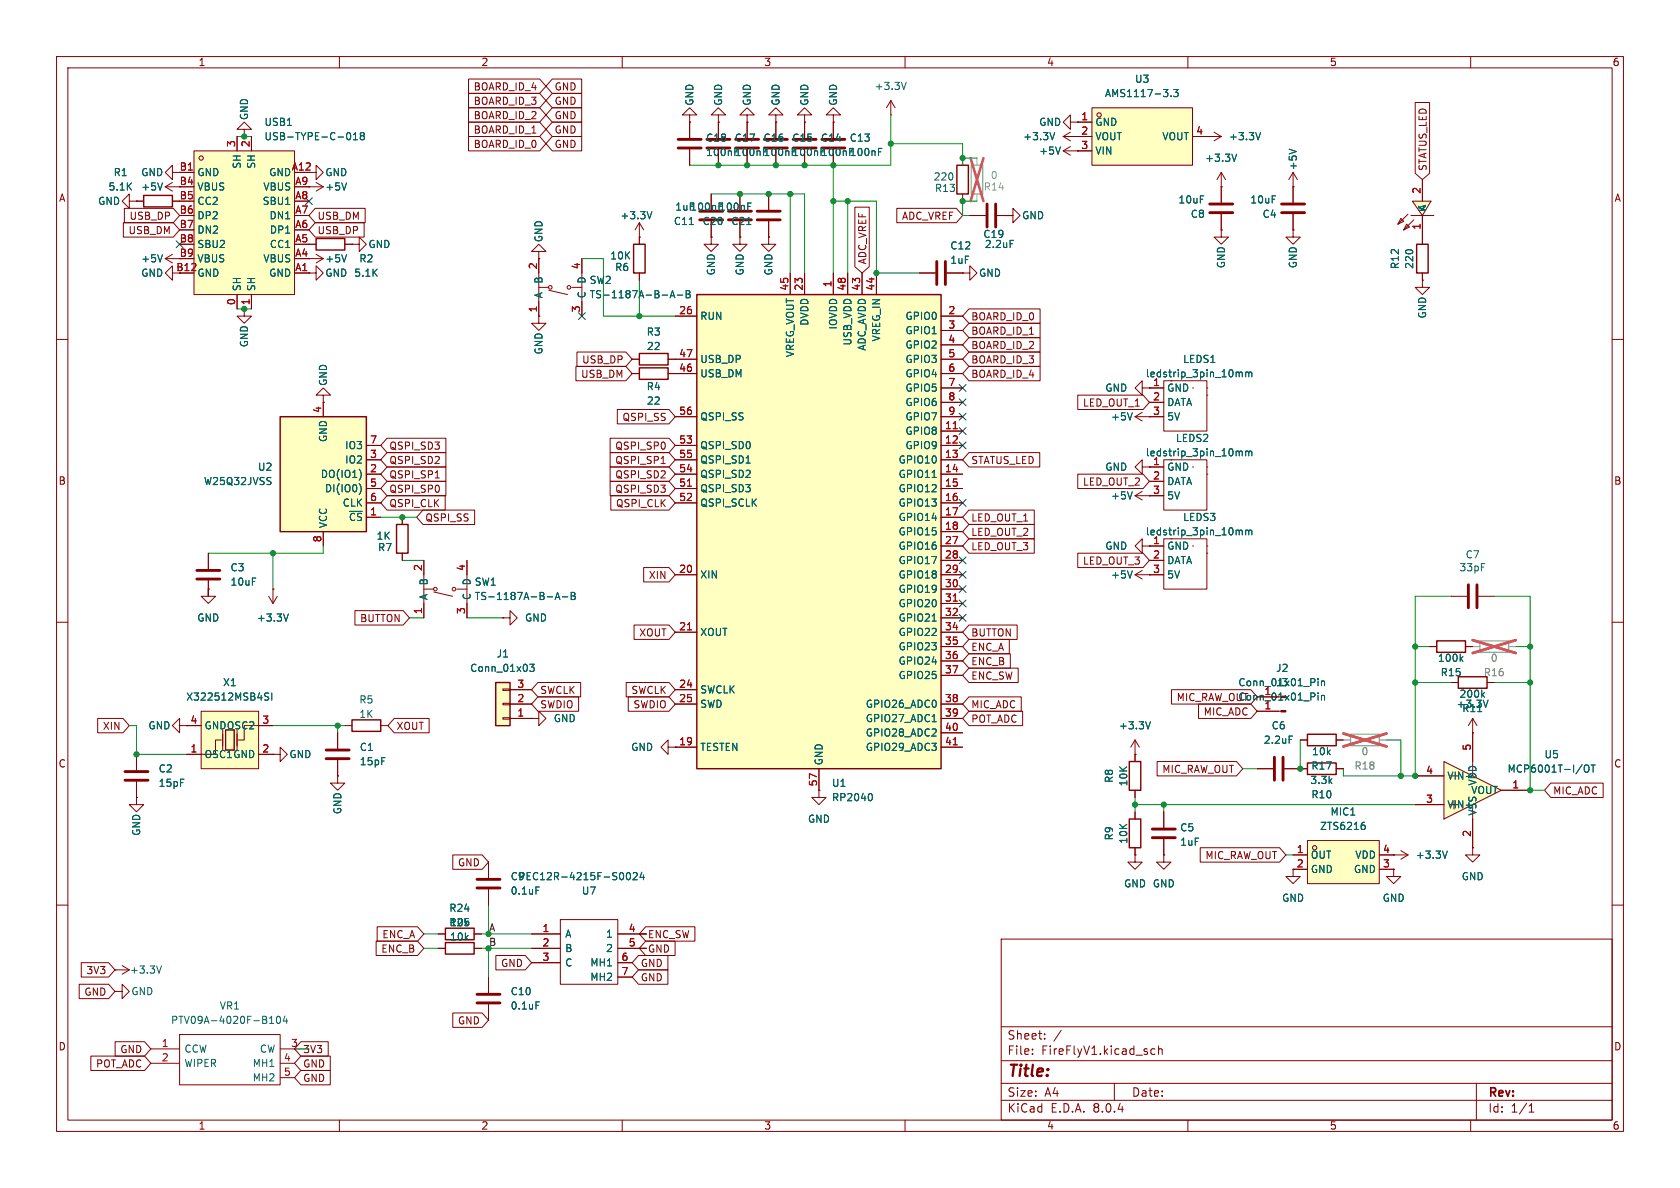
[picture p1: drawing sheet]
<svg xmlns="http://www.w3.org/2000/svg" width="297mm" height="210mm" viewBox="0 0 297 210" stroke-linecap="round" stroke-linejoin="round" font-family="sans-serif">
<defs><g id="words">
<text font-size="2.8" fill="#840000" x="178" y="190.9">Title:</text>
<g font-size="2.1" fill="#840000">
<text x="178" y="184">Sheet:</text>
<text x="178" y="186.7">File:</text>
<text x="184.1" y="186.7">FireFlyV1.kicad_sch</text>
<text x="178" y="196.9">KiCad</text>
<text x="178" y="194.1">Size:</text>
<text x="184.7" y="194.1">A4</text>
<text x="185.7" y="196.9">E.D.A.</text>
<text x="193.3" y="196.9">8.0.4</text>
<text x="200" y="194.1">Date:</text>
<text x="263" y="194.3">Rev:</text>
<text x="263" y="196.9">Id:</text>
<text x="267.1" y="196.9">1/1</text>
</g>
<g font-size="1.8" fill="#840000">
<text x="35" y="11.9">1</text>
<text x="85" y="11.9">2</text>
<text x="135" y="11.9">3</text>
<text x="185" y="11.9">4</text>
<text x="235" y="11.9">5</text>
<text x="285" y="11.9">6</text>
<text x="83.6" y="16.2">BOARD_ID_4</text>
<text x="97.9" y="16.2">GND</text>
<text x="83.6" y="23.8">BOARD_ID_1</text>
<text x="83.6" y="18.7">BOARD_ID_3</text>
<text x="83.6" y="21.3">BOARD_ID_2</text>
<text x="97.9" y="23.8">GND</text>
<text x="97.9" y="18.7">GND</text>
<text x="97.9" y="21.3">GND</text>
<text x="191.1" y="23.9">2</text>
<text x="83.6" y="26.4">BOARD_ID_0</text>
<text x="97.9" y="26.4">GND</text>
<text x="10.3" y="35.9">A</text>
<text x="31.7" y="30.2">B1</text>
<text x="31.7" y="32.8">B4</text>
<text x="252.4" y="30.3" transform="rotate(-90 252.4 30.3)">STATUS_LED</text>
<text x="285.3" y="35.9">A</text>
<text x="22.6" y="41.6">USB_DM</text>
<text x="22.8" y="39.1">USB_DP</text>
<text x="56" y="41.6">USB_DP</text>
<text x="56" y="39.1">USB_DM</text>
<text x="159.4" y="39.1">ADC_VREF</text>
<text x="153.4" y="46.8" transform="rotate(-90 153.4 46.8)">ADC_VREF</text>
<text x="171.6" y="56.8">BOARD_ID_0</text>
<text x="171.6" y="59.4">BOARD_ID_1</text>
<text x="102.8" y="64.5">USB_DP</text>
<text x="171.6" y="64.5">BOARD_ID_3</text>
<text x="171.6" y="61.9">BOARD_ID_2</text>
<text x="102.6" y="67">USB_DM</text>
<text x="171.6" y="67">BOARD_ID_4</text>
<text x="109.9" y="74.6">QSPI_SS</text>
<text x="191.3" y="72.1">LED_OUT_1</text>
<text x="68.7" y="79.7">QSPI_SD3</text>
<text x="68.7" y="82.2">QSPI_SD2</text>
<text x="108.7" y="79.7">QSPI_SP0</text>
<text x="108.7" y="82.2">QSPI_SP1</text>
<text x="171.6" y="82.2">STATUS_LED</text>
<text x="10.3" y="85.9">B</text>
<text x="68.7" y="87.3">QSPI_SP0</text>
<text x="68.7" y="84.8">QSPI_SP1</text>
<text x="68.7" y="89.9">QSPI_CLK</text>
<text x="108.7" y="84.8">QSPI_SD2</text>
<text x="108.7" y="87.3">QSPI_SD3</text>
<text x="108.8" y="89.9">QSPI_CLK</text>
<text x="191.3" y="86">LED_OUT_2</text>
<text x="285.3" y="85.9">B</text>
<text x="75.1" y="92.4">QSPI_SS</text>
<text x="171.6" y="92.4">LED_OUT_1</text>
<text x="171.6" y="94.9">LED_OUT_2</text>
<text x="171.6" y="97.5">LED_OUT_3</text>
<text x="191.3" y="100">LED_OUT_3</text>
<text x="114.6" y="102.6">XIN</text>
<text x="63.6" y="110.2">BUTTON</text>
<text x="112.9" y="112.7">XOUT</text>
<text x="171.6" y="112.7">BUTTON</text>
<text x="171.6" y="117.8">ENC_B</text>
<text x="171.6" y="115.3">ENC_A</text>
<text x="95.4" y="125.4">SWDIO</text>
<text x="95.4" y="122.9">SWCLK</text>
<text x="111.5" y="122.9">SWCLK</text>
<text x="111.9" y="125.4">SWDIO</text>
<text x="171.6" y="125.4">MIC_ADC</text>
<text x="171.6" y="120.3">ENC_SW</text>
<text x="18.1" y="129.2">XIN</text>
<text x="33.6" y="128">4</text>
<text x="70" y="129.2">XOUT</text>
<text x="171.6" y="128">POT_ADC</text>
<text x="212.7" y="126.7">MIC_ADC</text>
<text x="10.3" y="135.9">C</text>
<text x="205.4" y="136.8">MIC_RAW_OUT</text>
<text x="285.3" y="135.9">C</text>
<text x="274.5" y="140.7">MIC_ADC</text>
<text x="80.9" y="153.4">GND</text>
<text x="213" y="152.1">MIC_RAW_OUT</text>
<text x="67.5" y="166.1">ENC_A</text>
<text x="114.5" y="166.1">ENC_SW</text>
<text x="15.2" y="172.4">3V3</text>
<text x="67.3" y="168.6">ENC_B</text>
<text x="88.5" y="171.1">GND</text>
<text x="113.2" y="173.7">GND</text>
<text x="113.2" y="171.1">GND</text>
<text x="114.5" y="168.6">GND</text>
<text x="14.8" y="176.2">GND</text>
<text x="10.3" y="185.9">D</text>
<text x="80.9" y="181.3">GND</text>
<text x="285.3" y="185.9">D</text>
<text x="16.9" y="188.9">POT_ADC</text>
<text x="21.2" y="186.4">GND</text>
<text x="53.5" y="186.4">3V3</text>
<text x="53.5" y="188.9">GND</text>
<text x="53.5" y="191.5">GND</text>
<text x="35" y="199.9">1</text>
<text x="85" y="199.9">2</text>
<text x="135" y="199.9">3</text>
<text x="185" y="199.9">4</text>
<text x="235" y="199.9">5</text>
<text x="285" y="199.9">6</text>
</g>
<g font-size="1.8" fill="#006464">
<text x="154.5" y="16.1">+3.3V</text>
<text x="195.2" y="17.4">AMS1117-3.3</text>
<text x="200.6" y="14.8">U3</text>
<text x="44" y="21.3" transform="rotate(-90 44 21.3)">GND</text>
<text x="46.7" y="22.5">USB1</text>
<text x="122.8" y="18.8" transform="rotate(-90 122.8 18.8)">GND</text>
<text x="127.9" y="18.8" transform="rotate(-90 127.9 18.8)">GND</text>
<text x="132.9" y="18.8" transform="rotate(-90 132.9 18.8)">GND</text>
<text x="138" y="18.8" transform="rotate(-90 138 18.8)">GND</text>
<text x="143.1" y="18.8" transform="rotate(-90 143.1 18.8)">GND</text>
<text x="148.2" y="18.8" transform="rotate(-90 148.2 18.8)">GND</text>
<text x="183.6" y="22.5">GND</text>
<text x="193.5" y="22.5">GND</text>
<text x="42.8" y="29.9" transform="rotate(-90 42.8 29.9)">SH</text>
<text x="45.3" y="29.9" transform="rotate(-90 45.3 29.9)">SH</text>
<text x="46.7" y="25">USB-TYPE-C-018</text>
<text x="124.7" y="27.8">100nF100nF100nF100nF100nF100nF</text>
<text x="124.7" y="25.2">C18</text>
<text x="129.8" y="25.2">C17</text>
<text x="134.9" y="25.2">C16</text>
<text x="140" y="25.2">C15</text>
<text x="145" y="25.2">C14</text>
<text x="150.1" y="25.2">C13</text>
<text x="180.8" y="25">+3.3V</text>
<text x="183.6" y="27.5">+5V</text>
<text x="193.5" y="25">VOUT</text>
<text x="193.5" y="27.5">VIN</text>
<text x="205.4" y="25">VOUT</text>
<text x="213" y="28.8">+3.3V</text>
<text x="217.2" y="25">+3.3V</text>
<text x="19.1" y="33.9">5.1K</text>
<text x="20" y="31.3">R1</text>
<text x="24.9" y="31.3">GND</text>
<text x="24.9" y="33.9">+5V</text>
<text x="34.8" y="31.3">GND</text>
<text x="34.8" y="33.9">VBUS</text>
<text x="46.5" y="33.9">VBUS</text>
<text x="47.5" y="31.3">GND</text>
<text x="57.4" y="33.9">+5V</text>
<text x="57.4" y="31.3">GND</text>
<text x="165" y="32.1">220</text>
<text x="165.2" y="34.1">R13</text>
<text x="229.5" y="30.2" transform="rotate(-90 229.5 30.2)">+5V</text>
<text x="17.3" y="36.4">GND</text>
<text x="34.8" y="36.4">CC2</text>
<text x="34.8" y="39">DP2</text>
<text x="34.8" y="41.5">DN2</text>
<text x="46.3" y="36.4">SBU1</text>
<text x="47.5" y="39">DN1</text>
<text x="47.6" y="41.5">DP1</text>
<text x="109.6" y="39">+3.3V</text>
<text x="119" y="40">C11</text>
<text x="119.3" y="37.4">1uF100nF100nF</text>
<text x="124.1" y="40">C20</text>
<text x="129.2" y="40">C21</text>
<text x="180.6" y="39">GND</text>
<text x="208.2" y="36.2">10uF</text>
<text x="210.4" y="38.7">C8</text>
<text x="220.9" y="36.2">10uF</text>
<text x="223.1" y="38.7">C4</text>
<text x="252.3" y="37.6" transform="rotate(-90 252.3 37.6)">K</text>
<text x="24.9" y="46.6">+5V</text>
<text x="34.8" y="44">SBU2</text>
<text x="34.8" y="46.6">VBUS</text>
<text x="46.5" y="46.6">VBUS</text>
<text x="47.6" y="44">CC1</text>
<text x="57.4" y="46.6">+5V</text>
<text x="63.4" y="46.6">R2</text>
<text x="65" y="44">GND</text>
<text x="96.1" y="42.9" transform="rotate(-90 96.1 42.9)">GND</text>
<text x="107.8" y="46.1">10K</text>
<text x="167.9" y="46.8">1uF</text>
<text x="167.9" y="44.3">C12</text>
<text x="173.7" y="42.3">C19</text>
<text x="174" y="44">2.2uF</text>
<text x="216.8" y="47.5" transform="rotate(-90 216.8 47.5)">GND</text>
<text x="229.5" y="47.5" transform="rotate(-90 229.5 47.5)">GND</text>
<text x="247.5" y="47.7" transform="rotate(-90 247.5 47.7)">R12</text>
<text x="250" y="47.6" transform="rotate(-90 250 47.6)">220</text>
<text x="24.9" y="49.1">GND</text>
<text x="34.8" y="49.1">GND</text>
<text x="42.8" y="51.6" transform="rotate(-90 42.8 51.6)">SH</text>
<text x="45.3" y="51.6" transform="rotate(-90 45.3 51.6)">SH</text>
<text x="47.5" y="49.1">GND</text>
<text x="57.4" y="49.1">GND 5.1K</text>
<text x="96.1" y="52.8" transform="rotate(-90 96.1 52.8)">A</text>
<text x="96.1" y="50.2" transform="rotate(-90 96.1 50.2)">B</text>
<text x="103.7" y="52.8" transform="rotate(-90 103.7 52.8)">C</text>
<text x="103.7" y="50.2" transform="rotate(-90 103.7 50.2)">D</text>
<text x="104.1" y="52.9">TS-1187A-B-A-B</text>
<text x="104.1" y="50.4">SW2</text>
<text x="108.6" y="48.1">R6</text>
<text x="126.6" y="48.8" transform="rotate(-90 126.6 48.8)">GND</text>
<text x="131.7" y="48.8" transform="rotate(-90 131.7 48.8)">GND</text>
<text x="136.8" y="48.8" transform="rotate(-90 136.8 48.8)">GND</text>
<text x="173" y="49.1">GND</text>
<text x="114.2" y="59.5">R3</text>
<text x="123.7" y="56.7">RUN</text>
<text x="143.1" y="57.7" transform="rotate(-90 143.1 57.7)">DVDD</text>
<text x="148.2" y="58.3" transform="rotate(-90 148.2 58.3)">IOVDD</text>
<text x="160" y="56.7">GPIO0</text>
<text x="160" y="59.3">GPIO1</text>
<text x="252.3" y="56.4" transform="rotate(-90 252.3 56.4)">GND</text>
<text x="44" y="61.5" transform="rotate(-90 44 61.5)">GND</text>
<text x="96.1" y="62.8" transform="rotate(-90 96.1 62.8)">GND</text>
<text x="114.3" y="62.1">22</text>
<text x="123.7" y="64.4">USB_DP</text>
<text x="140.6" y="63.2" transform="rotate(-90 140.6 63.2)">VREG_VOUT</text>
<text x="150.7" y="61.2" transform="rotate(-90 150.7 61.2)">USB_VDD</text>
<text x="153.3" y="62.1" transform="rotate(-90 153.3 62.1)">ADC_AVDD</text>
<text x="155.8" y="60.5" transform="rotate(-90 155.8 60.5)">VREG_IN</text>
<text x="160" y="61.8">GPIO2</text>
<text x="160" y="64.4">GPIO3</text>
<text x="209.1" y="64.4">LEDS1</text>
<text x="58" y="68.3" transform="rotate(-90 58 68.3)">GND</text>
<text x="114.2" y="69.2">R4</text>
<text x="114.3" y="71.7">22</text>
<text x="123.7" y="66.9">USB_DM</text>
<text x="160" y="66.9">GPIO4</text>
<text x="160" y="69.4">GPIO5</text>
<text x="160" y="72">GPIO6</text>
<text x="195.3" y="69.4">GND</text>
<text x="202.5" y="66.9">ledstrip_3pin_10mm</text>
<text x="206.2" y="69.4">GND</text>
<text x="206.2" y="72">DATA</text>
<text x="123.7" y="74.5">QSPI_SS</text>
<text x="160" y="77.1">GPIO8</text>
<text x="160" y="74.5">GPIO7</text>
<text x="196.3" y="74.5">+5V</text>
<text x="206.2" y="74.5">5V</text>
<text x="45.5" y="83.4">U2</text>
<text x="58" y="78.2" transform="rotate(-90 58 78.2)">GND</text>
<text x="60.9" y="82.1">IO2</text>
<text x="60.9" y="79.6">IO3</text>
<text x="123.7" y="79.6">QSPI_SD0</text>
<text x="123.7" y="82.1">QSPI_SD1</text>
<text x="158.8" y="82.1">GPIO10</text>
<text x="160" y="79.6">GPIO9</text>
<text x="195.3" y="83.4">GND</text>
<text x="202.5" y="80.9">ledstrip_3pin_10mm</text>
<text x="206.2" y="83.4">GND</text>
<text x="207.8" y="78.3">LEDS2</text>
<text x="36" y="86">W25Q32JVSS</text>
<text x="56.6" y="84.7">DO(IO1)</text>
<text x="57.3" y="87.2">DI(IO0)</text>
<text x="60.5" y="89.8">CLK</text>
<text x="123.7" y="87.2">QSPI_SD3</text>
<text x="123.7" y="89.8">QSPI_SCLK</text>
<text x="123.7" y="84.7">QSPI_SD2</text>
<text x="158.8" y="84.7">GPIO11</text>
<text x="158.8" y="87.2">GPIO12</text>
<text x="158.8" y="89.8">GPIO13</text>
<text x="196.3" y="88.5">+5V</text>
<text x="206.2" y="86">DATA</text>
<text x="206.2" y="88.5">5V</text>
<text x="58" y="93.5" transform="rotate(-90 58 93.5)">VCC</text>
<text x="61.6" y="92.3">~{CS}</text>
<text x="66.5" y="95.6">1K</text>
<text x="158.8" y="92.3">GPIO14</text>
<text x="158.8" y="94.8">GPIO15</text>
<text x="202.5" y="94.8">ledstrip_3pin_10mm</text>
<text x="209.1" y="92.3">LEDS3</text>
<text x="40.6" y="101.2">C3</text>
<text x="66.7" y="97.6">R7</text>
<text x="158.8" y="97.4">GPIO16</text>
<text x="158.8" y="99.9">GPIO17</text>
<text x="195.3" y="97.4">GND</text>
<text x="206.2" y="97.4">GND</text>
<text x="206.2" y="99.9">DATA</text>
<text x="257.9" y="101.2">33pF</text>
<text x="259" y="98.9">C7</text>
<text x="40.6" y="103.7">10uF</text>
<text x="75.8" y="106.2" transform="rotate(-90 75.8 106.2)">A</text>
<text x="75.8" y="103.6" transform="rotate(-90 75.8 103.6)">B</text>
<text x="83.4" y="106.2" transform="rotate(-90 83.4 106.2)">C</text>
<text x="83.4" y="103.6" transform="rotate(-90 83.4 103.6)">D</text>
<text x="83.8" y="106.3">TS-1187A-B-A-B</text>
<text x="83.8" y="103.7">SW1</text>
<text x="123.7" y="102.5">XIN</text>
<text x="158.8" y="102.5">GPIO18</text>
<text x="158.8" y="105">GPIO19</text>
<text x="158.8" y="107.5">GPIO20</text>
<text x="196.3" y="102.5">+5V</text>
<text x="206.2" y="102.5">5V</text>
<text x="34.8" y="110.1">GND</text>
<text x="45.3" y="110.1">+3.3V</text>
<text x="92.7" y="110.1">GND</text>
<text x="123.7" y="112.6">XOUT</text>
<text x="158.8" y="110.1">GPIO21</text>
<text x="158.8" y="112.6">GPIO22</text>
<text x="83" y="119">Conn_01x03</text>
<text x="87.7" y="116.4">J1</text>
<text x="158.8" y="115.2">GPIO23</text>
<text x="158.8" y="117.7">GPIO24</text>
<text x="225.5" y="119">J2</text>
<text x="254.1" y="117.2">100k</text>
<text x="254.6" y="119.7">R15</text>
<text x="32.8" y="124.1">X322512MSB4SI</text>
<text x="39.3" y="121.5">X1</text>
<text x="63.4" y="124.6">R5</text>
<text x="123.7" y="122.8">SWCLK</text>
<text x="123.7" y="125.3">SWD</text>
<text x="153" y="125.3">GPIO26_ADC0</text>
<text x="158.8" y="120.2">GPIO25</text>
<text x="207.9" y="124.1">MIC_RAW_OUT</text>
<text x="218.8" y="121.5">Conn_01x01_Pin</text>
<text x="218.8" y="124.1">Conn_01x01_Pin</text>
<text x="225.5" y="121.5">J3</text>
<text x="257.4" y="125.3">+3.3V</text>
<text x="257.9" y="123.5">200k</text>
<text x="26.1" y="129.1">GND</text>
<text x="36.1" y="129.1">GND</text>
<text x="40" y="129.1">OSC2</text>
<text x="63.4" y="127.1">1K</text>
<text x="97.8" y="127.9">GND</text>
<text x="153" y="127.9">GPIO27_ADC1</text>
<text x="153" y="130.4">GPIO28_ADC2</text>
<text x="197.7" y="129.1">+3.3V</text>
<text x="223.3" y="131.7">2.2uF</text>
<text x="224.7" y="129.1">C6</text>
<text x="258.4" y="126.1">R11</text>
<text x="27.9" y="136.8">C2</text>
<text x="36.1" y="134.2">OSC1GND</text>
<text x="51.1" y="134.2">GND</text>
<text x="63.5" y="132.9">C1</text>
<text x="63.5" y="135.5">15pF</text>
<text x="111.5" y="132.9">GND</text>
<text x="123.7" y="132.9">TESTEN</text>
<text x="145.6" y="135.4" transform="rotate(-90 145.6 135.4)">GND</text>
<text x="153" y="132.9">GPIO29_ADC3</text>
<text x="231.7" y="136.2">R17</text>
<text x="231.9" y="133.7">10k</text>
<text x="266.4" y="136.8">MCP6001T-I/OT</text>
<text x="272.9" y="134.2">U5</text>
<text x="27.9" y="139.3">15pF</text>
<text x="147" y="139.3">U1</text>
<text x="147" y="141.8">RP2040</text>
<text x="197" y="138.5" transform="rotate(-90 197 138.5)">R8</text>
<text x="199.5" y="139.1" transform="rotate(-90 199.5 139.1)">10K</text>
<text x="231.6" y="138.8">3.3k</text>
<text x="231.7" y="141.3">R10</text>
<text x="255.8" y="143.1">VIN+</text>
<text x="255.8" y="138">VIN-</text>
<text x="260" y="140.6">VOUT</text>
<text x="261.2" y="139" transform="rotate(-90 261.2 139)">VDD</text>
<text x="25" y="147.8" transform="rotate(-90 25 147.8)">GND</text>
<text x="60.6" y="144" transform="rotate(-90 60.6 144)">GND</text>
<text x="142.7" y="145.6">GND</text>
<text x="197" y="148.7" transform="rotate(-90 197 148.7)">R9</text>
<text x="199.5" y="149.3" transform="rotate(-90 199.5 149.3)">10K</text>
<text x="208.5" y="147.2">C5</text>
<text x="208.5" y="149.7">1uF</text>
<text x="233.3" y="146.9">ZTS6216</text>
<text x="235.1" y="144.4">MIC1</text>
<text x="261.2" y="144.3" transform="rotate(-90 261.2 144.3)">VSS</text>
<text x="90.2" y="155.8">C9</text>
<text x="91.5" y="155.8">PEC12R-4215F-S0024</text>
<text x="231.6" y="152">OUT</text>
<text x="231.6" y="154.5">GND</text>
<text x="239.3" y="154.5">GND</text>
<text x="239.5" y="152">VDD</text>
<text x="250.2" y="152">+3.3V</text>
<text x="258.3" y="155.8">GND</text>
<text x="79.3" y="161.4">R24</text>
<text x="90.2" y="158.3">0.1uF</text>
<text x="102.8" y="158.3">U7</text>
<text x="198.6" y="157.1">GND GND</text>
<text x="226.6" y="159.6">GND</text>
<text x="244.3" y="159.6">GND</text>
<text x="79.5" y="163.9">10k</text>
<text x="79.5" y="166.5">10k</text>
<text x="99.8" y="166">A</text>
<text x="107" y="166">1</text>
<text x="22.9" y="172.3">+3.3V</text>
<text x="99.8" y="168.5">B</text>
<text x="99.8" y="171">C</text>
<text x="104.3" y="171">MH1</text>
<text x="104.3" y="173.6">MH2</text>
<text x="107" y="168.5">2</text>
<text x="23.1" y="176.1">GND</text>
<text x="38.8" y="178.7">VR1</text>
<text x="90.2" y="176.1">C10</text>
<text x="90.2" y="178.7">0.1uF</text>
<text x="30.1" y="181.2">PTV09A-4020F-B104</text>
<text x="32.5" y="186.3">CCW</text>
<text x="32.5" y="188.8">WIPER</text>
<text x="44.6" y="188.8">MH1</text>
<text x="44.6" y="191.4">MH2</text>
<text x="45.8" y="186.3">CW</text>
</g>
<g font-size="1.8" fill="#a90000">
<text x="191.1" y="21.3">1</text>
<text x="211.4" y="23.9">4</text>
<text x="41.7" y="26.1" transform="rotate(-90 41.7 26.1)">3</text>
<text x="44.2" y="26.1" transform="rotate(-90 44.2 26.1)">2</text>
<text x="191.1" y="26.4">3</text>
<text x="31.7" y="35.3">B5</text>
<text x="51.5" y="30.2">A12</text>
<text x="52.1" y="35.3">A8</text>
<text x="52.1" y="32.8">A9</text>
<text x="251.2" y="34.4" transform="rotate(-90 251.2 34.4)">2</text>
<text x="31.7" y="37.8">B6</text>
<text x="31.7" y="40.4">B7</text>
<text x="52.1" y="40.4">A6</text>
<text x="52.1" y="37.8">A7</text>
<text x="251.2" y="40.7" transform="rotate(-90 251.2 40.7)">1</text>
<text x="31.7" y="42.9">B8</text>
<text x="31.7" y="45.5">B9</text>
<text x="52.1" y="45.5">A4</text>
<text x="52.1" y="42.9">A5</text>
<text x="95" y="47.7" transform="rotate(-90 95 47.7)">2</text>
<text x="102.6" y="47.7" transform="rotate(-90 102.6 47.7)">4</text>
<text x="31.1" y="48">B12</text>
<text x="52.1" y="48">A1</text>
<text x="139.4" y="51.5" transform="rotate(-90 139.4 51.5)">45</text>
<text x="142" y="51.5" transform="rotate(-90 142 51.5)">23</text>
<text x="147.1" y="50.9" transform="rotate(-90 147.1 50.9)">1</text>
<text x="149.6" y="51.5" transform="rotate(-90 149.6 51.5)">48</text>
<text x="152.1" y="51.5" transform="rotate(-90 152.1 51.5)">43</text>
<text x="154.7" y="51.5" transform="rotate(-90 154.7 51.5)">44</text>
<text x="41.7" y="54" transform="rotate(-90 41.7 54)">0</text>
<text x="44.2" y="54" transform="rotate(-90 44.2 54)">1</text>
<text x="95" y="55.3" transform="rotate(-90 95 55.3)">1</text>
<text x="102.6" y="55.3" transform="rotate(-90 102.6 55.3)">3</text>
<text x="120" y="55.6">26</text>
<text x="167.6" y="55.6">2</text>
<text x="167.6" y="58.2">3</text>
<text x="120" y="65.8">46</text>
<text x="120" y="63.2">47</text>
<text x="167.6" y="60.7">4</text>
<text x="167.6" y="63.2">5</text>
<text x="167.6" y="65.8">6</text>
<text x="167.6" y="68.3">7</text>
<text x="167.6" y="70.9">8</text>
<text x="203.8" y="68.3">1</text>
<text x="203.8" y="70.9">2</text>
<text x="56.9" y="73.1" transform="rotate(-90 56.9 73.1)">4</text>
<text x="120" y="73.4">56</text>
<text x="167" y="75.9">11</text>
<text x="167.6" y="73.4">9</text>
<text x="203.8" y="73.4">3</text>
<text x="65.3" y="83.6">2</text>
<text x="65.3" y="81">3</text>
<text x="65.3" y="78.5">7</text>
<text x="120" y="78.5">53</text>
<text x="120" y="83.6">54</text>
<text x="120" y="81">55</text>
<text x="167" y="78.5">12</text>
<text x="167" y="81">13</text>
<text x="167" y="83.6">14</text>
<text x="203.8" y="82.3">1</text>
<text x="65.3" y="86.1">5</text>
<text x="65.3" y="88.6">6</text>
<text x="120" y="86.1">51</text>
<text x="120" y="88.6">52</text>
<text x="167" y="86.1">15</text>
<text x="167" y="88.6">16</text>
<text x="203.8" y="84.8">2</text>
<text x="203.8" y="87.4">3</text>
<text x="56.9" y="96" transform="rotate(-90 56.9 96)">8</text>
<text x="65.3" y="91.2">1</text>
<text x="167" y="91.2">17</text>
<text x="167" y="93.7">18</text>
<text x="74.7" y="101" transform="rotate(-90 74.7 101)">2</text>
<text x="82.3" y="101" transform="rotate(-90 82.3 101)">4</text>
<text x="120" y="101.3">20</text>
<text x="167" y="96.3">27</text>
<text x="167" y="98.8">28</text>
<text x="167" y="101.3">29</text>
<text x="203.8" y="96.3">1</text>
<text x="203.8" y="98.8">2</text>
<text x="203.8" y="101.3">3</text>
<text x="167" y="103.9">30</text>
<text x="167" y="106.4">31</text>
<text x="74.7" y="108.7" transform="rotate(-90 74.7 108.7)">1</text>
<text x="82.3" y="108.7" transform="rotate(-90 82.3 108.7)">3</text>
<text x="120" y="111.5">21</text>
<text x="167" y="109">32</text>
<text x="167" y="111.5">34</text>
<text x="167" y="114">35</text>
<text x="167" y="116.6">36</text>
<text x="167" y="119.1">37</text>
<text x="91.4" y="124.2">2</text>
<text x="91.4" y="121.7">3</text>
<text x="120" y="121.7">24</text>
<text x="120" y="124.2">25</text>
<text x="167" y="124.2">38</text>
<text x="223.4" y="122.9">1</text>
<text x="223.4" y="125.5">1</text>
<text x="46.3" y="128">3</text>
<text x="91.4" y="126.7">1</text>
<text x="120" y="131.8">19</text>
<text x="167" y="126.7">39</text>
<text x="167" y="129.3">40</text>
<text x="167" y="131.8">41</text>
<text x="33.6" y="133.1">1</text>
<text x="46.3" y="133.1">2</text>
<text x="252" y="136.9">4</text>
<text x="260.1" y="132.8" transform="rotate(-90 260.1 132.8)">5</text>
<text x="144.5" y="139.1" transform="rotate(-90 144.5 139.1)">57</text>
<text x="252" y="142">3</text>
<text x="267.3" y="139.4">1</text>
<text x="260.1" y="148" transform="rotate(-90 260.1 148)">2</text>
<text x="229.2" y="150.9">1</text>
<text x="229.2" y="153.4">2</text>
<text x="244.4" y="153.4">3</text>
<text x="244.4" y="150.9">4</text>
<text x="95.8" y="164.8">1</text>
<text x="95.8" y="167.4">2</text>
<text x="111.1" y="164.8">4</text>
<text x="111.1" y="167.4">5</text>
<text x="95.8" y="169.9">3</text>
<text x="109.8" y="169.9">6</text>
<text x="109.8" y="172.5">7</text>
<text x="28.5" y="185.2">1</text>
<text x="51.4" y="185.2">3</text>
<text x="28.5" y="187.7">2</text>
<text x="50.1" y="187.7">4</text>
<text x="50.1" y="190.2">5</text>
</g>
<g font-size="1.8" fill="#989898">
<text x="173.8" y="33.9">R14</text>
<text x="175.1" y="31.9">0</text>
<text x="262.2" y="119.7">R16</text>
<text x="263.5" y="117.2">0</text>
<text x="239.4" y="136.2">R18</text>
<text x="240.6" y="133.7">0</text>
</g>
<g font-size="1.8" fill="#0f0f0f">
<text x="86.4" y="167.3">B</text>
<text x="86.4" y="164.8">A</text>
</g>
</g></defs>
<g fill="none" stroke="#840000" stroke-width=".18">
<path d="M10 10h277v190h-277zM12 12h273v186h-273zM60 10v2M110 10v2M160 10v2M210 10v2M260 10v2M10 60h2M43.2 54.6v1.3h1.2l-1.2 1.3-1.3-1.3h1.3M43.2 54.6h.1M251.5 49.5v1.3h1.2l-1.2 1.3-1.3-1.3h1.3M251.5 49.5h.1"/>
<path d="M285 60h2M10 110h2M285 110h2M10 160h2M285 160h2M177 166h108v32h-108zM60 198v2M110 198v2M160 198v2M177 194.5h108M177 191.5h108M177 187.5h108"/>
<path d="M177 181.5h108M182.5 186.3v.1M182.5 185.5v.1M184.7 183.6v.1M184.7 182.8v.1M187.6 182.1l-1.3 2M197 191.5v3M203.5 186.1l.2 .3 .5-.1M204.2 185.5l-.5-.1-.2 .3M204.8 185.5l.2-.1 .4 .1 .1 .9M204.8 184.9v1.5M210 198v2"/>
<path d="M260 198v2M261 191.5v6.5M270.3 196.6h.9M270.3 195.5l.4-.4v1.5"/>
</g>
<g fill="#ffffc2">
<path d="M248.7 39.6l.5 .5-1 .5z"/>
<path d="M247.6 38.6l.6 .5-1.1 .5z"/>
<path d="M249.7 35.6h3.3l-1.5 2.5z"/>
</g>
<g fill="none" stroke="#840000" stroke-width=".18">
<path d="M215.9 33h.1M215.9 30.5l-.8 1.3M215.9 30.5v2.5M215.9 30.5l.8 1.3M228.6 33h.1M228.6 30.5l-.8 1.3M228.6 30.5v5.3M228.6 37.8v2.8M228.6 30.5l.8 1.3M247.6 38.6l.6 .5-1.1 .5zM248.7 39.6l.5 .5-1 .5zM248.9 37.9l-1.8 1.7"/>
<path d="M249.4 38.1h4.1M249.7 35.6h3.3l-1.5 2.5zM249.9 38.9l-1.7 1.7M251.5 31.8v3.8M251.5 38.1v3.8M228.6 40.6v1.3h1.3l-1.3 1.3-1.3-1.3h1.3M228.6 40.6h.1M48.3 133.4h1.2v-1.3l1.3 1.3-1.3 1.2v-1.2M48.3 133.4h.1M77.5 165.1h1.2M77.5 167.6h1.2M83.8 165.1h1.3"/>
<path d="M83.8 167.6h1.3"/>
</g>
<path d="M78.7 164.1h5.1v2h-5.1zM78.7 166.6h5.1v2.1h-5.1z" fill="none" stroke="#840000" stroke-width=".25"/>
<path d="M218.6 27.2l-.4 1.3M227.9 26.4l1.3 .4" fill="none" stroke="#006464" stroke-width=".18"/>
<path d="M226.6 37.6h4M226.6 36.1h4" fill="none" stroke="#840000" stroke-width=".51"/>
<g fill="#ffffc2">
<path d="M35.6 125.7h10.1v10.2h-10.1z"/>
<path d="M39.9 129h1.5v3.6h-1.5z"/>
</g>
<g fill="none" stroke="#840000" stroke-width=".18">
<path d="M188 24.1h2.5M188 24.1l1.2 .8M189.2 21.6v-1.3l-1.2 1.3 1.2 1.3v-1.3h1.3M189.2 23.4l-1.2 .7M190.5 21.6h.1M213.4 24.1h.1M213.4 24.1h2.5M214.6 23.4l1.3 .7M215.9 33v2.8M215.9 37.8v2.8M215.9 24.1l-1.3 .8M215.9 40.6v1.3h1.3l-1.3 1.3-1.3-1.3h1.3"/>
<path d="M215.9 40.6h.1M33 128.3h2.6M35.6 125.7h10.1v10.2h-10.1zM39.1 130.8h-1v2.6h-5.1M39.4 129v3.6M39.9 132.6v-3.6h1.5v3.6M39.9 129h1.5v3.6h-1.5zM41.9 129v3.6M45.7 133.4h2.6M48.3 128.3h-5.1v2.5h-1M26.7 185.4h5M26.7 188h5"/>
<path d="M31.7 182.9h17.8v8.9h-17.8zM49.5 185.4h5.1M49.5 188h2.6M49.5 190.5h2.6"/>
</g>
<path d="M186.5 23.4l-.5 1.3M222.8 23.4l-.4 1.3M46.8 123l.6 .2 .1 .3-.2 .3-.5-.1M47.5 122.6l-.5-.1-.2 .1M48 122.5v1.3M49 179.8l.2-.2a.68 .68 0 0 1 .4 .7 .68 .68 0 0 1-.4 .6l-.2-.1-.1-.4zM50.4 179.6l-.3 .9h.8M47.7 180.9h.7M47.7 180l.3-.4v1.3M50.7 180.1v.8" fill="none" stroke="#006464" stroke-width=".18"/>
<path d="M213.9 37.6h4M213.9 36.1h4" fill="none" stroke="#840000" stroke-width=".51"/>
<path d="M193 19.1h17.8v10.1h-17.8z" fill="#ffffc2"/>
<g fill="none" stroke="#840000" stroke-width=".18">
<path d="M193 19.1h17.8v10.1h-17.8zM113 39.4l-.7 1.2M113 39.4v3.8M113 39.4l.8 1.2M125.7 34.3v2.8M125.7 39.1v2.8M130.8 34.3v2.8M130.8 39.1v2.8M171.4 38.1h2.8M176.3 38.1h2.8v1.3l1.2-1.3-1.2-1.3v1.3h-1.3M177.8 38.1h.1M188 26.7h5"/>
<path d="M188 26.7l1.2 .7M189.2 25.9l-1.2 .8M190.5 26.7h.1M190.5 21.6h2.5M190.5 24.1h2.5M210.8 24.1h2.6M113 41.9h.1M113 48.3v1.2M125.7 41.9v1.3h1.3l-1.3 1.3-1.2-1.3h1.2M125.7 41.9h.1M130.8 41.9v1.3h1.3l-1.3 1.3-1.3-1.3h1.3M130.8 41.9h.1"/>
<path d="M135.9 41.9v1.3h1.3l-1.3 1.3-1.3-1.3h1.3M135.9 41.9h.1M170.2 48.3h1.2v-1.3l1.3 1.3-1.3 1.2v-1.2M170.2 48.3h.1M24.1 133.4v2.7M24.1 138.2v2.8M31.7 128.3v-1.3l-1.2 1.3 1.2 1.2v-1.2h1.3M59.7 137.2v1.2h1.3l-1.3 1.3-1.3-1.3h1.3M59.7 137.2h.1M59.7 129.5v2.8M59.7 134.4v2.8M61 128.3h1.2"/>
<path d="M67.3 128.3h1.3M200.7 133.4h.1M200.7 130.8v3.8M200.7 139.7v1.3M200.7 130.8l-.8 1.3M200.7 130.8l.7 1.3M222.2 123.2h3.9M222.2 125.7h4.3M222.2 135.9h2.8M227.1 135.9h2.8M24.1 141v1.2h1.3l-1.3 1.3-1.2-1.3h1.2M24.1 141h.1"/>
<path d="M200.7 151.1v1.3h1.2l-1.2 1.3-1.3-1.3h1.3M200.7 151.1h.1M200.7 143.5v1.3M200.7 149.9v1.2M205.7 151.1v1.3h1.3l-1.3 1.3-1.2-1.3h1.2M205.7 151.1h.1M205.7 143.5v2.8M205.7 148.3v2.8M246.4 153.7v1.2h1.2l-1.2 1.3-1.3-1.3h1.3M246.4 153.7h.1M246.4 151.1h.1M246.4 151.1h2.5"/>
<path d="M247.6 150.4l1.3 .7M248.9 151.1l-1.3 .8M260.3 149.9v1.2h1.3l-1.3 1.3-1.2-1.3h1.2M260.3 149.9h.1M20.3 171.5h.1M20.3 175.3h1.3v-1.3l1.3 1.3-1.3 1.2v-1.2M20.3 175.3h.1M20.3 171.5h2.6M21.6 170.7l1.3 .8M22.9 171.5l-1.3 .7"/>
<circle cx="194.3" cy="20.3" r=".38"/>
</g>
<g fill="none" stroke="#006464" stroke-width=".18">
<path d="M207 17v.1M207.5 15.8h.8l-.4 .5 .3 .1v.6l-.2 .1-.5-.1M115.2 37.4l-.4 1.3M121.9 39.7h.7M187.5 26l-.4 1.2M178.6 42.5h.6M233 120v.1M203.4 127.6l-.4 1.2M227.9 130.1h.6M233 120.4v.8M233 122.5v.1M233 122.9v.9"/>
<path d="M233.6 120.4v.8M233.6 122.9v.9M233.6 120.5l.2-.1h.3l.1 .8M233.6 123l.2-.1 .3 .1 .1 .8M255.9 150.4l-.5 1.3M28.5 170.8l-.4 1.2"/>
</g>
<g fill="none" stroke="#840000" stroke-width=".51">
<path d="M123.7 38.9h4.1M123.7 37.3h4.1M128.8 38.9h4M128.8 37.3h4M174.5 36.1v4M176 36.1v4M22.1 136.4h4.1M22.1 137.9h4.1M57.7 132.6h4M57.7 134.1h4M225.3 133.9v4M226.8 133.9v4"/>
<path d="M203.7 146.6h4.1M203.7 148.1h4.1"/>
</g>
<path d="M112 43.2h2v5.1h-2zM62.2 127.3h5.1v2h-5.1zM199.6 134.6h2.1v5.1h-2.1zM199.6 144.8h2.1v5.1h-2.1z" fill="none" stroke="#840000" stroke-width=".25"/>
<path d="M171.7 29.2h2v5.1h-2z" fill="none" stroke="#a1a1a1" stroke-width=".25"/>
<path d="M172.7 27.9v1.3M172.7 34.3v1.3" fill="none" stroke="#a1a1a1" stroke-width=".18"/>
<path d="M171.6 27.9l2.3 7.7M173.9 27.9l-2.3 7.7" fill="none" stroke="#e75356" stroke-width=".46"/>
<path d="M226.5 125.6h.8v.3h-.8z" fill="#840000" stroke="#840000" stroke-width=".18"/>
<path d="M231.1 148.6h12.7v7.6h-12.7z" fill="#ffffc2"/>
<g fill="none" stroke="#840000" stroke-width=".18">
<path d="M229.9 135.9h1.2M229.9 130.8h1.2M236.2 135.9h1.3M236.2 130.8h1.3M228.6 151.1h2.5M231.1 148.6h12.7v7.6h-12.7zM231.1 153.7h-2.5v1.2h1.3l-1.3 1.3-1.3-1.3h1.3M243.8 151.1h2.6M243.8 153.7h2.6"/>
<circle cx="232.4" cy="149.9" r=".38"/>
</g>
<path d="M240.9 145.8l.3 .1 .2 .2-.1 .4-.4 .1M241 145.4h.2" fill="none" stroke="#006464" stroke-width=".18"/>
<path d="M231.1 134.9h5.1v2h-5.1zM231.1 129.8h5.1v2h-5.1z" fill="none" stroke="#840000" stroke-width=".25"/>
<path d="M238.8 129.8h5v2h-5z" fill="none" stroke="#a1a1a1" stroke-width=".25"/>
<path d="M237.5 130.8h1.3M243.8 130.8h1.3" fill="none" stroke="#a1a1a1" stroke-width=".18"/>
<path d="M237.5 129.7l7.6 2.3M245.1 129.7l-7.6 2.3" fill="none" stroke="#e75356" stroke-width=".46"/>
<path d="M255.3 134.6l10.1 5.1-10.1 5.1z" fill="#ffffc2"/>
<g fill="none" stroke="#840000" stroke-width=".18">
<path d="M157.5 17.8l-.8 1.3M157.5 17.8v2.5M157.5 17.8l.7 1.3M54.6 30.5h1.3v-1.3l1.2 1.3-1.2 1.3v-1.3M54.6 33h2.5M55.9 32.3l1.2 .7M57.1 33l-1.2 .8M121.9 20.3h1.3l-1.3-1.2-1.3 1.2h1.3v1.3M121.9 21.6h.1M121.9 21.6v2.8M121.9 26.4v2.8M127 20.3h1.3l-1.3-1.2-1.3 1.2h1.3v1.3"/>
<path d="M127 21.6h.1M127 21.6v2.8M127 26.4v2.8M132.1 20.3h1.2l-1.2-1.2-1.3 1.2h1.3v1.3M132.1 21.6h.1M132.1 21.6v2.8M132.1 26.4v2.8M135.9 34.3v2.8M135.9 39.1v2.8M137.2 20.3h1.2l-1.2-1.2-1.3 1.2h1.3v1.3M137.2 21.6h.1M137.2 21.6v2.8"/>
<path d="M137.2 26.4v2.8M142.2 20.3h1.3l-1.3-1.2-1.2 1.2h1.2v1.3M142.2 21.6h.1M142.2 21.6v2.8M142.2 26.4v2.8M147.3 20.3h1.3l-1.3-1.2-1.3 1.2h1.3v1.3M147.3 21.6h.1M157.5 20.3h.1M170.2 27.9v1.3M170.2 34.3v1.3M29.2 45.7h2.5M29.2 45.7l1.3 .8"/>
<path d="M30.5 48.3v-1.3l-1.3 1.3 1.3 1.2v-1.2h1.2M30.5 45l-1.3 .7M54.6 48.3h1.3v-1.3l1.2 1.3-1.2 1.2v-1.2M54.6 48.3h.1M54.6 45.7h2.5M54.6 43.2h1.3M55.9 45l1.2 .7M57.1 45.7l-1.2 .8M61 43.2h1.2M62.2 43.2h1.3v-1.3l1.3 1.3-1.3 1.3v-1.3M62.2 43.2h.1M95.2 44.5h1.3l-1.3-1.3-1.2 1.3h1.2v1.2"/>
<path d="M95.2 45.7h.1M95.2 45.7v10.2M95.2 50.8h1.8M97 51.3l3.3 .8M101.1 50.8h1.8M102.9 45.7v10.2M162.6 48.3h2.8M167.4 48.3h2.8M252.7 114.3h1.3M256.5 105.4h2.8M259.1 114.3h1.2M261.4 105.4h2.8"/>
<path d="M250.2 137.2h5.1M255.3 134.6l10.1 5.1-10.1 5.1zM256.5 120.7h1.3M260.3 129.5h.1M260.3 127v10.2M260.3 127l-.7 1.3M260.3 127l.8 1.3M262.9 120.7h1.3M265.4 139.7h5.1M250.2 142.2h5.1M260.3 144.8v5.1"/>
<circle cx="97.3" cy="50.8" r=".32"/>
<circle cx="100.6" cy="50.8" r=".32"/>
</g>
<g fill="none" stroke="#006464" stroke-width=".18">
<path d="M160.2 14.5l-.4 1.3M61.3 32.3l-.5 1.3M132 39.7h.7M132.2 36.5h.4M132.2 35.9h.6M28.7 45l-.4 1.3M61.3 45l-.5 1.3M117.1 52.2h.9M118.5 52.6l.4-1.2 .4 1.2M118.6 52.3h.6M119.7 52.2h1M121.3 51.4h.4l.3 .2-.3 .4 .3 .1v.3l-.2 .2h-.5z"/>
<path d="M121.3 52h.4M258.3 116.4l.3 .5M258.6 116.1l-.5 .4M259.2 137.3h1M262.1 122.8l.3 .5M262.4 122.4l-.4 .5M263.1 123.8l-.5 1.2M280.2 135.3l.2-.1a.43 .43 0 0 1 .5 .5v.4a.42 .42 0 0 1-.4 .4 .42 .42 0 0 1-.4-.4v-.4zM281.3 135.2h.7M281.6 135.2v1.3"/>
</g>
<path d="M169.2 29.2h2v5.1h-2zM55.9 42.2h5.1v2h-5.1zM254 113.3h5.1v2h-5.1zM257.8 119.6h5.1v2.1h-5.1z" fill="none" stroke="#840000" stroke-width=".25"/>
<g fill="none" stroke="#840000" stroke-width=".51">
<path d="M119.9 24.6h4.1M119.9 26.2h4.1M125 24.6h4M125 26.2h4M130 24.6h4.1M130 26.2h4.1M133.9 38.9h4M133.9 37.3h4M135.1 24.6h4.1M135.1 26.2h4.1M140.2 24.6h4.1M140.2 26.2h4.1"/>
<path d="M165.6 46.2v4.1M167.1 46.2v4.1M259.6 103.4v4M261.1 103.4v4"/>
</g>
<path d="M261.6 113.3h5.1v2h-5.1z" fill="none" stroke="#a1a1a1" stroke-width=".25"/>
<path d="M260.3 114.3h1.3M266.7 114.3h1.3" fill="none" stroke="#a1a1a1" stroke-width=".18"/>
<path d="M260.3 113.2l7.7 2.2M268 113.2l-7.7 2.2" fill="none" stroke="#e75356" stroke-width=".46"/>
<path d="M34.3 26.7h17.8v25.4h-17.8z" fill="#ffffc2"/>
<g fill="none" stroke="#840000" stroke-width=".18">
<path d="M22.9 35.6v-1.3l-1.3 1.3 1.3 1.2v-1.2h1.2M24.1 35.6h.1M24.1 35.6h1.3M29.2 33l1.3 .8M29.2 33h2.5M30.5 30.5v-1.3l-1.3 1.3 1.3 1.3v-1.3h3.8M30.5 35.6h1.2M30.5 32.3l-1.3 .7M34.3 26.7h17.8v25.4h-17.8zM41.9 24.1v2.6M43.2 22.9h1.2l-1.2-1.3-1.3 1.3h1.3v1.2M43.2 24.1h.1"/>
<path d="M44.4 24.1v2.6M147.3 21.6v2.8M147.3 26.4v2.8M41.9 52.1v2.5M44.4 52.1v2.5M52.1 48.3h2.5M200.7 87.6l1.2 .8M200.7 87.6h2.5M201.9 96.5v-1.2l-1.2 1.2 1.2 1.3v-1.3h1.3M201.9 86.9l-1.2 .7M203.2 96.5h.1M203.2 87.6h.1"/>
<path d="M203.2 96.5h2.5M203.2 99.1h2.5M205.7 95.3h7.7v8.8h-7.7zM210.8 96.5h.1M213.4 97.8h.1M213.4 96.5h.1M200.7 101.6l1.2 .8M200.7 101.6h5M201.9 100.8l-1.2 .8M203.2 101.6h.1M144.8 139.7v1.3h1.2l-1.2 1.2-1.3-1.2h1.3M144.8 139.7h.1"/>
<circle cx="35.6" cy="27.9" r=".38"/>
</g>
<g fill="none" stroke="#006464" stroke-width=".18">
<path d="M28.7 32.3l-.4 1.3M61.5 23.5l.1-.1a.68 .68 0 0 1 .4 .7 .68 .68 0 0 1-.4 .6l-.1-.1M62.5 24.7h.7M62.5 23.8l.3-.4v1.3M63.9 24l-.2-.3 .2-.3h.3l.2 .3-.2 .3M63.9 24l-.2 .2v.4l.2 .1 .4-.1 .1-.1v-.3l-.2-.2M63.9 24h.3M155.3 26.8h.4M155.3 26.2h.6M200.2 86.9l-.4 1.3M218.9 93.7l.2 .2M219.1 93.9v.7"/>
<path d="M219.1 93.9l.2-.2 .3 .1v.8M220.2 93.8l.4-.1 .2 .2M220.2 93.7v.9M220.8 93.9l.1-.2 .4 .1v.8M220.8 93.9v.7M200.2 100.9l-.4 1.3"/>
</g>
<path d="M145.3 24.6h4.1M145.3 26.2h4.1" fill="none" stroke="#840000" stroke-width=".51"/>
<path d="M25.4 34.5h5.1v2.1h-5.1z" fill="none" stroke="#840000" stroke-width=".25"/>
<path d="M123.2 52.1h43.2v83.8h-43.2z" fill="#ffffc2"/>
<path d="M123.2 52.1h43.2v83.8h-43.2z" fill="none" stroke="#840000" stroke-width=".25"/>
<g fill="none" stroke="#840000" stroke-width=".18">
<path d="M119.4 55.9h3.8M139.7 48.3v3.8M142.2 48.3v3.8M147.3 48.3v3.8M149.9 48.3v3.8M152.4 48.3v3.8M154.9 48.3v3.8M166.4 55.9h3.8M166.4 58.4h3.8M119.4 78.7h3.8M119.4 66h3.8M119.4 63.5h3.8"/>
<path d="M119.4 73.7h3.8M166.4 76.2h3.8M166.4 78.7h3.8M166.4 61h3.8M166.4 66h3.8M166.4 63.5h3.8M166.4 73.7h3.8M166.4 68.6h3.8M166.4 71.1h3.8M200.7 73.7h5M200.7 73.7l1.2 .7M201.9 68.6v-1.3l-1.2 1.3 1.2 1.3v-1.3h1.3"/>
<path d="M201.9 72.9l-1.2 .8M203.2 68.6h.1M203.2 73.7h.1M203.2 68.6h2.5M203.2 71.1h2.5M205.7 67.3h7.7v8.9h-7.7zM210.8 68.6h.1M213.4 69.9h.1M213.4 68.6h.1M119.4 81.3h3.8M119.4 83.8h3.8M119.4 86.4h3.8"/>
<path d="M119.4 88.9h3.8M166.4 81.3h3.8M166.4 83.8h3.8M166.4 86.4h3.8M166.4 88.9h3.8M166.4 91.4h3.8M166.4 94h3.8M166.4 96.5h3.8M166.4 99.1h3.8M201.9 82.6v-1.3l-1.2 1.3 1.2 1.2v-1.2h1.3M203.2 82.6h.1M203.2 82.6h2.5"/>
<path d="M203.2 85.1h2.5M203.2 87.6h2.5M205.7 81.3h7.7v8.9h-7.7zM210.8 82.6h.1M213.4 83.8h.1M213.4 82.6h.1M119.4 101.6h3.8M119.4 111.8h3.8M166.4 101.6h3.8M166.4 111.8h3.8M166.4 104.1h3.8M166.4 106.7h3.8"/>
<path d="M166.4 109.2h3.8M166.4 114.3h3.8M166.4 116.8h3.8M166.4 119.4h3.8M119.4 132.1h3.8M119.4 121.9h3.8M119.4 124.5h3.8M144.8 135.9v3.8M166.4 132.1h3.8M166.4 124.5h3.8M166.4 127h3.8M166.4 129.5h3.8"/>
<path d="M86.4 152.4v2.8M86.4 157.2v2.8M86.4 172.7v2.8M86.4 177.5v2.8M94 165.1h5.1M94 167.6h5.1M94 170.2h5.1M99.1 162.6h10.1v11.4h-10.1zM109.2 165.1h5.1M109.2 167.6h5.1M109.2 170.2h2.6M109.2 172.7h2.6"/>
</g>
<path d="M168.5 75.8h.7M121.5 85.9h.8M121.5 111.3h.8M168.5 106.3h.7M168.5 131.7h.7" fill="none" stroke="#a90000" stroke-width=".18"/>
<g fill="none" stroke="#006464" stroke-width=".18">
<path d="M200.2 73l-.4 1.2M218.9 65.8l.2 .2M218.9 79.7l.2 .2M219.1 66v.6M219.1 79.9v.7M219.1 66l.2-.2h.3v.8M219.1 79.9l.2-.2 .3 .1v.8M220.2 65.9l.4-.1 .2 .2M220.2 65.8v.8M220.2 79.7v.9M220.2 79.9l.4-.2 .2 .2M220.8 66l.1-.2h.4v.8"/>
<path d="M220.8 66v.6M220.8 79.9v.7M220.8 79.9l.1-.2 .4 .1v.8M131.9 81.9h.7M164.8 84.4h.7M164.8 109.8h.7M164.8 127.6h.7M94.8 156.8h.6M110.9 154.4l.1-.2a.68 .68 0 0 1 .5 .7 .68 .68 0 0 1-.5 .6l-.1-.1-.2-.4zM111.9 154.4l.5-.2 .3 .4-.8 .9h.8M113.5 154.2l-.3 .9h.7M113.8 154.7v.8"/>
<path d="M153.9 140.3a.79 .79 0 0 1 0 1.2M94.8 177.1h.6"/>
</g>
<path d="M84.3 155.4h4.1M84.3 157h4.1M84.3 175.8h4.1M84.3 177.3h4.1" fill="none" stroke="#840000" stroke-width=".51"/>
<path d="M49.5 73.7h15.3v20.3h-15.3z" fill="#ffffc2"/>
<path d="M250.4 43.2h2.1v5.1h-2.1zM49.5 73.7h15.3v20.3h-15.3zM113 62.5h5.1v2h-5.1zM113 65h5.1v2.1h-5.1z" fill="none" stroke="#840000" stroke-width=".25"/>
<g fill="none" stroke="#840000" stroke-width=".18">
<path d="M95.2 55.9v1.3h1.3l-1.3 1.2-1.2-1.2h1.2M95.2 55.9h.1M251.5 41.9v1.3M251.5 48.3v1.2M57.1 69.9h1.3l-1.3-1.3-1.2 1.3h1.2v1.2M57.1 71.1h.1M57.1 71.1v2.6M64.8 78.7h2.5M111.8 63.5h1.2M111.8 66h1.2M118.1 63.5h1.3M118.1 66h1.3"/>
<path d="M36.8 97.8v2.8M57.1 94v2.5M64.8 91.4h2.5M64.8 83.8h2.5M64.8 81.3h2.5M64.8 86.4h2.5M64.8 88.9h2.5M36.8 102.6v2.8h-1.2l1.2 1.3 1.3-1.3h-1.3v-1.3M36.8 104.1h.1M47.5 105.4l.8 1.3M48.3 104.1h.1M48.3 104.1v2.6"/>
<path d="M49 105.4l-.7 1.3M94 127h1.2v-1.3l1.3 1.3-1.3 1.3v-1.3M94 127h.1M118.1 132.1v-1.3l-1.3 1.3 1.3 1.3v-1.3h1.3M119.4 132.1h.1"/>
</g>
<path d="M47.7 84.4l.2 .1M47.8 85.2v.3M63.6 85.5a1.49 1.49 0 0 1 0 1.9M63.8 83.5v.8M51 108.5l-.4 1.3" fill="none" stroke="#006464" stroke-width=".18"/>
<path d="M34.8 100.8h4.1M34.8 102.4h4.1" fill="none" stroke="#840000" stroke-width=".51"/>
<path d="M87.6 120.7h2.6v7.6h-2.6z" fill="#ffffc2"/>
<g fill="none" stroke="#840000" stroke-width=".18">
<path d="M82.8 16.5h12.6l1.1 1.3-1.1 1.3h-12.6zM82.8 14h12.6l1.1 1.2-1.1 1.3h-12.6zM82.8 19h12.6l1.1 1.3-1.1 1.3h-12.6zM97.6 14h5.2v2.5h-5.2l-1.1-1.3zM97.6 16.5h5.2v2.6h-5.2l-1.1-1.3zM97.6 19h5.2v2.6h-5.2l-1.1-1.3zM250.2 18.1h2.5v12.5l-1.2 1.2-1.3-1.2zM21.8 39.4h8.8l1.1 1.2-1.1 1.3h-8.8zM22 36.8h8.6l1.1 1.3-1.1 1.3h-8.6zM24.1 35.6h.1M24.1 35.6h1.3M30.5 35.6h1.2"/>
<path d="M31.7 30.5h2.6M41.9 24.1v2.6M43.2 24.1h.1M44.4 24.1v2.6M55.7 39.4h8.7v2.5h-8.7l-1.1-1.3zM55.7 36.8h8.9v2.6h-8.9l-1.1-1.3zM82.8 21.6h12.6l1.1 1.3-1.1 1.2h-12.6zM82.8 24.1h12.6l1.1 1.3-1.1 1.3h-12.6zM97.6 21.6h5.2v2.5h-5.2l-1.1-1.2zM97.6 24.1h5.2v2.6h-5.2l-1.1-1.3zM121.9 21.6h.1M121.9 21.6v2.8"/>
<path d="M121.9 26.4v2.8M125.7 34.3v2.8M125.7 39.1v2.8M127 21.6h.1M127 21.6v2.8M127 26.4v2.8M130.8 34.3v2.8M130.8 39.1v2.8M132.1 21.6h.1M132.1 21.6v2.8M132.1 26.4v2.8M135.9 34.3v2.8"/>
<path d="M135.9 39.1v2.8M137.2 21.6h.1M137.2 21.6v2.8M137.2 26.4v2.8M142.2 21.6h.1M142.2 21.6v2.8M142.2 26.4v2.8M147.3 21.6h.1M147.3 21.6v2.8M147.3 26.4v2.8M151.1 36.6h2.6v10.5l-1.3 1.2-1.3-1.2zM158.5 36.8h10.6l1.1 1.3-1.1 1.3h-10.6z"/>
<path d="M171.4 38.1h2.8M176.3 38.1h2.8M177.8 38.1h.1M190.5 26.7h.1M190.5 21.6h.1M190.5 21.6h2.5M190.5 24.1h2.5M190.5 26.7h2.5M210.8 24.1h2.6M213.4 24.1h.1M215.9 33h.1M215.9 33v2.8"/>
<path d="M215.9 37.8v2.8M228.6 33h.1M228.6 33v2.8M228.6 37.8v2.8M251.5 31.8v3.8M251.5 38.1v5.1M41.9 52.1v2.5M43.2 54.6h.1M44.4 52.1v2.5M52.1 48.3h2.5M54.6 48.3h.1M54.6 43.2h1.3"/>
<path d="M61 43.2h1.2M62.2 43.2h.1M95.2 45.7h.1M95.2 55.9h.1M95.2 45.7v2.6M95.2 53.3v2.6M102.9 45.7v2.6M102.9 53.3v2.6M113 41.9h.1M113 41.9v1.3M113 48.3v1.2M119.4 55.9h3.8"/>
<path d="M125.7 41.9h.1M130.8 41.9h.1M135.9 41.9h.1M139.7 48.3v3.8M142.2 48.3v3.8M147.3 48.3v3.8M149.9 48.3v3.8M152.4 48.3v3.8M154.9 48.3v3.8M162.6 48.3h2.8M166.4 55.9h3.8M166.4 58.4h3.8"/>
<path d="M167.4 48.3h2.8M170.2 48.3h.1M171.3 54.6h12.6v2.6h-12.6l-1.1-1.3zM171.3 57.1h12.6v2.6h-12.6l-1.1-1.3zM171.3 59.7h12.6v2.5h-12.6l-1.1-1.2zM215.9 40.6h.1M228.6 40.6h.1M251.5 49.5h.1M251.5 48.3v1.2M57.1 71.1h.1M57.1 71.1v2.6M64.8 78.7h2.5"/>
<path d="M68.4 77.5h10.4v2.5h-10.4l-1.1-1.3zM101.8 64.8h8.8l1.2 1.2-1.2 1.3h-8.8zM102 62.2h8.6l1.2 1.3-1.2 1.3h-8.6zM107.9 77.5h10.4l1.1 1.2-1.1 1.3h-10.4zM109.1 72.4h9.2l1.1 1.3-1.1 1.2h-9.2zM111.8 66h1.2M111.8 63.5h1.2M118.1 66h5.1M118.1 63.5h5.1M119.4 78.7h3.8M119.4 73.7h3.8M166.4 66h3.8"/>
<path d="M166.4 63.5h3.8M166.4 78.7h3.8M166.4 68.6h3.8M166.4 71.1h3.8M166.4 73.7h3.8M166.4 76.2h3.8M166.4 61h3.8M171.3 62.2h12.6v2.6h-12.6l-1.1-1.3zM171.3 64.8h12.6v2.5h-12.6l-1.1-1.3zM190.5 69.8h11.6l1.1 1.3-1.1 1.3h-11.6zM203.2 73.7h.1M203.2 68.6h.1"/>
<path d="M203.2 68.6h2.5M203.2 71.1h2.5M203.2 73.7h2.5M36.8 97.8v2.8M57.1 94v2.5M64.8 91.4h2.5M64.8 83.8h2.5M64.8 81.3h2.5M64.8 86.4h2.5M64.8 88.9h2.5M68.4 85.1h10.4v2.5h-10.4l-1.1-1.2zM68.4 82.5h10.4v2.6h-10.4l-1.1-1.3z"/>
<path d="M68.4 87.6h10.3v2.6h-10.3l-1.1-1.3zM68.4 80h10.4v2.6h-10.4l-1.1-1.3zM71.1 91.4v1.3M71.1 97.8v1.3M74.8 90.2h9.1v2.5h-9.1l-1.1-1.3zM74.9 99.1v10.1M76.9 84.5h.8M82.5 99.1v10.1M107.9 82.5h10.4l1.1 1.3-1.1 1.3h-10.4zM107.9 80h10.4l1.1 1.3-1.1 1.3h-10.4zM107.9 85.1h10.4l1.1 1.3-1.1 1.2h-10.4zM108 87.6h10.3l1.1 1.3-1.1 1.3h-10.3z"/>
<path d="M116.9 82h.7M119.4 83.8h3.8M119.4 81.3h3.8M119.4 86.4h3.8M119.4 88.9h3.8M166.4 91.4h3.8M166.4 83.8h3.8M166.4 81.3h3.8M166.4 86.4h3.8M166.4 88.9h3.8M166.4 94h3.8M166.4 96.5h3.8"/>
<path d="M166.4 99.1h3.8M171.3 95.2h11.5v2.6h-11.5l-1.1-1.3zM171.3 90.2h11.5v2.5h-11.5l-1.1-1.3zM171.3 92.7h11.5v2.6h-11.5l-1.1-1.3zM171.3 80h12.5v2.6h-12.5l-1.1-1.3zM190.5 97.8h11.6l1.1 1.3-1.1 1.2h-11.6zM190.5 83.8h11.6l1.1 1.3-1.1 1.3h-11.6zM203.2 82.6h.1M203.2 87.6h.1M203.2 96.5h.1M203.2 82.6h2.5M203.2 85.1h2.5"/>
<path d="M203.2 87.6h2.5M203.2 96.5h2.5M203.2 99.1h2.5M36.8 104.1h.1M36.8 102.6v2.8M48.3 104.1h.1M62.7 107.9h8.6l1.1 1.3-1.1 1.3h-8.6zM74.9 104.1h1.8M76.7 104.7l3.3 .7M80.8 104.1h1.7M88.9 109.2h1.3v-1.2l1.2 1.2-1.2 1.3v-1.3M88.9 109.2h.1"/>
<path d="M112.1 110.5h6.2l1.1 1.3-1.1 1.2h-6.2zM113.8 100.3h4.5l1.1 1.3-1.1 1.3h-4.5zM119.4 101.6h3.8M119.4 111.8h3.8M166.4 104.1h3.8M166.4 101.6h3.8M166.4 111.8h3.8M166.4 106.7h3.8M166.4 109.2h3.8M166.4 114.3h3.8M166.4 116.8h3.8M166.4 119.4h3.8"/>
<path d="M171.3 115.6h7.3v2.5h-7.3l-1.1-1.3zM171.3 113h7.1v2.6h-7.1l-1.1-1.3zM171.3 110.5h8.5v2.5h-8.5l-1.1-1.2zM171.3 118.1h8.7v2.6h-8.7l-1.1-1.3zM203.2 101.6h.1M203.2 101.6h2.5M252.7 114.3h1.3M259.1 114.3h1.2M17.3 127h4.4l1.2 1.3-1.2 1.2h-4.4zM24.1 133.4v2.7M24.1 138.2v2.8M33 133.4h2.6"/>
<path d="M33 128.3h2.6M45.7 133.4h2.6M45.7 128.3h2.6M48.3 133.4h.1M59.7 137.2h.1M59.7 129.5v2.8M59.7 134.4v2.8M69.7 127h6.2v2.5h-6.2l-1.1-1.2zM88.9 121.8h1.3v.2h-1.3zM88.9 124.3h1.3v.3h-1.3zM88.9 126.9h1.3v.2h-1.3zM90.2 127h3.8"/>
<path d="M90.2 124.5h3.8M90.2 121.9h3.8M94 127h.1M95.1 123.2h7.2v2.5h-7.2l-1.1-1.2zM95.1 120.6h7.6v2.6h-7.6l-1.1-1.3zM110.7 120.6h7.6l1.1 1.3-1.1 1.3h-7.6zM111.1 123.2h7.2l1.1 1.3-1.1 1.2h-7.2zM119.4 132.1h.1M119.4 124.5h3.8M119.4 121.9h3.8M119.4 132.1h3.8M144.8 139.7h.1"/>
<path d="M144.8 135.9v3.8M166.4 127h3.8M166.4 124.5h3.8M166.4 132.1h3.8M166.4 129.5h3.8M171.3 125.7h9.5v2.6h-9.5l-1.1-1.3zM171.3 123.2h9.2v2.5h-9.2l-1.1-1.2zM200.7 133.4h.1M200.7 133.4v1.2M200.7 139.7v1.3M204.6 134.6h14l1.1 1.3-1.1 1.3h-14zM207.1 121.9h14l1.1 1.3-1.1 1.3h-14z"/>
<path d="M211.9 124.5h9.2l1.1 1.2-1.1 1.3h-9.2zM222.2 135.9h2.8M222.2 125.7h3.9M222.2 123.2h3.9M227.1 135.9h4M229.9 130.8h1.2M236.2 130.8h1.3M236.2 135.9h1.3M250.2 137.2h5.1M256.5 120.7h1.3M260.3 129.5h.1M260.3 129.5v5.1"/>
<path d="M262.9 120.7h1.3M265.4 139.7h5.1M274.2 138.4h9.2v2.6h-9.2l-1.2-1.3zM24.1 141h.1M80 151.1h5.2l1.2 1.3-1.2 1.3h-5.2zM86.4 152.4v2.8M86.4 157.2v2.8M200.7 151.1h.1M200.7 143.5v1.3M200.7 149.9v1.2M205.7 151.1h.1M205.7 143.5v2.8"/>
<path d="M205.7 148.3v2.8M212.2 149.9h14l1.1 1.2-1.1 1.3h-14zM228.6 151.1h2.5M228.6 153.7h2.5M243.8 151.1h2.6M243.8 153.7h2.6M246.4 151.1h.1M246.4 153.7h.1M250.2 142.2h5.1M260.3 149.9h.1M260.3 144.8v5.1M14 174h5.2l1.1 1.3-1.1 1.2h-5.2z"/>
<path d="M14.4 170.2h4.8l1.1 1.3-1.1 1.2h-4.8zM66.5 166.4h7.3l1.1 1.2-1.1 1.3h-7.3zM66.7 163.8h7.1l1.1 1.3-1.1 1.3h-7.1zM77.5 165.1h1.2M77.5 167.6h1.2M80 179.1h5.2l1.2 1.2-1.2 1.3h-5.2zM83.8 165.1h1.3M83.8 167.6h1.3M86.4 172.7v2.8M86.4 177.5v2.8M87.7 168.9h5.2l1.1 1.3-1.1 1.3h-5.2zM94 165.1h5.1"/>
<path d="M94 167.6h5.1M94 170.2h5.1M109.2 165.1h5.1M109.2 167.6h5.1M109.2 170.2h2.6M109.2 172.7h2.6M112.9 171.4h5.2v2.6h-5.2l-1.1-1.3zM112.9 168.9h5.2v2.6h-5.2l-1.1-1.3zM114.1 166.4h5.2v2.5h-5.2l-1.1-1.3zM114.1 163.8h8.8v2.6h-8.8l-1.1-1.3zM16.1 186.7h9.5l1.1 1.3-1.1 1.2h-9.5zM20.4 184.1h5.2l1.1 1.3-1.1 1.3h-5.2z"/>
<path d="M53.2 184.1h4.8v2.6h-4.8l-1.1-1.3zM53.2 186.7h5.2v2.5h-5.2l-1.1-1.2zM53.2 189.2h5.2v2.6h-5.2l-1.1-1.3z"/>
<circle cx="77" cy="104.1" r=".32"/>
<circle cx="80.3" cy="104.1" r=".32"/>
</g>
<path d="M70.1 92.7h2v5.1h-2zM87.6 120.7h2.6v7.6h-2.6z" fill="none" stroke="#840000" stroke-width=".25"/>
<g fill="none" stroke="#006464" stroke-width=".18">
<path d="M207 17v.1M207.5 15.8h.8l-.4 .5 .3 .1v.6l-.2 .1-.5-.1M28.7 32.3l-.4 1.3M61.3 32.3l-.5 1.3M61.5 23.5l.1-.1a.68 .68 0 0 1 .4 .7 .68 .68 0 0 1-.4 .6l-.1-.1M62.5 24.7h.7M62.5 23.8l.3-.4v1.3M63.9 24l-.2-.3 .2-.3h.3l.2 .3-.2 .3M63.9 24l-.2 .2v.4l.2 .1 .4-.1 .1-.1v-.3l-.2-.2M63.9 24h.3M115.2 37.4l-.4 1.3M121.9 39.7h.7"/>
<path d="M132 39.7h.7M132.2 36.5h.4M132.2 35.9h.6M155.3 26.8h.4M155.3 26.2h.6M186.5 23.4l-.5 1.3M187.5 26l-.4 1.2M218.6 27.2l-.4 1.3M222.8 23.4l-.4 1.3M227.9 26.4l1.3 .4M28.7 45l-.4 1.3M61.3 45l-.5 1.3"/>
<path d="M117.1 52.2h.9M118.5 52.6l.4-1.2 .4 1.2M118.6 52.3h.6M119.7 52.2h1M121.3 51.4h.4l.3 .2-.3 .4 .3 .1v.3l-.2 .2h-.5zM121.3 52h.4M178.6 42.5h.6M200.2 73l-.4 1.2M218.9 79.7l.2 .2M218.9 65.8l.2 .2M219.1 66v.6M219.1 79.9v.7"/>
<path d="M219.1 79.9l.2-.2 .3 .1v.8M219.1 66l.2-.2h.3v.8M220.2 79.9l.4-.2 .2 .2M220.2 65.8v.8M220.2 79.7v.9M220.2 65.9l.4-.1 .2 .2M220.8 79.9l.1-.2 .4 .1v.8M220.8 66v.6M220.8 79.9v.7M220.8 66l.1-.2h.4v.8M47.7 84.4l.2 .1M47.8 85.2v.3"/>
<path d="M63.6 85.5a1.49 1.49 0 0 1 0 1.9M63.8 83.5v.8M131.9 81.9h.7M164.8 84.4h.7M200.2 86.9l-.4 1.3M218.9 93.7l.2 .2M219.1 93.9v.7M219.1 93.9l.2-.2 .3 .1v.8M220.2 93.7v.9M220.2 93.8l.4-.1 .2 .2M220.8 93.9v.7M220.8 93.9l.1-.2 .4 .1v.8"/>
<path d="M51 108.5l-.4 1.3M93.6 117.4h.8l-.4 .5 .4 .1v.6l-.2 .1-.6-.1M96.8 105.5h.9M98.1 106l.5-1.3 .4 1.3M98.3 105.6h.6M99.4 105.5h1M101 104.7h.4l.3 .3-.3 .3 .3 .1v.3l-.2 .3h-.5zM101 105.3h.4M164.8 109.8h.7M200.2 100.9l-.4 1.3M233 120v.1M258.3 116.4l.3 .5"/>
<path d="M258.6 116.1l-.5 .4M46.8 123l.6 .2 .1 .3-.2 .3-.5-.1M47.5 122.6l-.5-.1-.2 .1M48 122.5v1.3M164.8 127.6h.7M203.4 127.6l-.4 1.2M227.9 130.1h.6M233 120.4v.8M233 122.5v.1M233 122.9v.9M233.6 120.4v.8M233.6 122.9v.9"/>
<path d="M233.6 123l.2-.1 .3 .1 .1 .8M233.6 120.5l.2-.1h.3l.1 .8M259.2 137.3h1M262.1 122.8l.3 .5M262.4 122.4l-.4 .5M263.1 123.8l-.5 1.2M280.2 135.3l.2-.1a.43 .43 0 0 1 .5 .5v.4a.42 .42 0 0 1-.4 .4 .42 .42 0 0 1-.4-.4v-.4zM281.3 135.2h.7M281.6 135.2v1.3M94.8 156.8h.6M110.9 154.4l.1-.2a.68 .68 0 0 1 .5 .7 .68 .68 0 0 1-.5 .6l-.1-.1-.2-.4zM111.9 154.4l.5-.2 .3 .4-.8 .9h.8"/>
<path d="M113.5 154.2l-.3 .9h.7M113.8 154.7v.8M153.9 140.3a.79 .79 0 0 1 0 1.2M240.9 145.8l.3 .1 .2 .2-.1 .4-.4 .1M241 145.4h.2M255.9 150.4l-.5 1.3M94.8 177.1h.6"/>
</g>
<g fill="none" stroke="#009600" stroke-width=".18">
<path d="M41.9 24.1h2.5M125.7 34.3h16.5v14M139.7 34.3v14M147.3 35.6h7.6v12.7h7.7M147.3 29.2v19.1M149.9 35.6v12.7M157.5 20.3v8.9h-35.6M157.5 25.4h12.7v3.8M170.2 27.9h2.5M172.7 35.6h-2.5v2.5h1.2M177.8 38.1h1.3M41.9 54.6h2.5"/>
<path d="M102.9 45.7h3.8v10.2h12.7M113 49.5v6.4M48.3 97.8v6.3M57.1 96.5v1.3h-20.3M67.3 91.4h6.4M71.1 99.1h3.8M36.8 104.1v1.3M72.4 109.2h2.5M82.5 109.2h6.4M250.2 114.3h2.5M256.5 105.4h-6.3v31.8h-12.7v-1.3M264.2 105.4h6.3v34.3h2.5"/>
<path d="M268 114.3h2.5M22.9 128.3h1.2v5.1h8.9M48.3 128.3h12.7M59.7 128.3v1.2M219.7 135.9h2.5M229.9 130.8v5.1M245.1 130.8h2.5v6.4M250.2 120.7h6.3M264.2 120.7h6.3M200.7 142.2h49.5M200.7 141v2.5M205.7 142.2v1.3"/>
<path d="M227.3 151.1h1.3M74.9 165.1h2.6M74.9 167.6h2.6M85.1 165.1h8.9M85.1 167.6h8.9M86.4 160v5.1M86.4 167.6v5.1M113 165.1h1.3M113 167.6h1.3M52.1 185.4h2.5"/>
</g>
<g fill="none" stroke="#000084" stroke-width=".18">
<path d="M54 35l1.2 1.2M55.2 35l-1.2 1.2M31.1 42.6l1.3 1.2M32.4 42.6l-1.3 1.2M102.3 55.3l1.2 1.2M103.5 55.3l-1.2 1.2M169.6 73.1l1.2 1.2M169.6 75.6l1.2 1.2M169.6 70.5l1.2 1.2M169.6 78.1l1.2 1.2M169.6 68l1.2 1.2M170.8 73.1l-1.2 1.2"/>
<path d="M170.8 75.6l-1.2 1.2M170.8 70.5l-1.2 1.2M170.8 78.1l-1.2 1.2M170.8 68l-1.2 1.2M169.6 88.3l1.2 1.2M169.6 98.5l1.2 1.2M170.8 88.3l-1.2 1.2M170.8 98.5l-1.2 1.2M169.6 101l1.2 1.2M169.6 106.1l1.2 1.2M169.6 108.6l1.2 1.2M169.6 103.5l1.2 1.2"/>
<path d="M170.8 101l-1.2 1.2M170.8 106.1l-1.2 1.2M170.8 108.6l-1.2 1.2M170.8 103.5l-1.2 1.2"/>
</g>
<path d="M168.5 75.8h.7M121.5 85.9h.8M121.5 111.3h.8M168.5 106.3h.7M168.5 131.7h.7" fill="none" stroke="#a90000" stroke-width=".18"/>
<path d="M260.3 114.3h1.3M266.7 114.3h1.3M237.5 130.8h1.3M243.8 130.8h1.3" fill="none" stroke="#a1a1a1" stroke-width=".18"/>
<path d="M260.3 113.2l7.7 2.2M268 113.2l-7.7 2.2M237.5 129.7l7.6 2.3M245.1 129.7l-7.6 2.3" fill="none" stroke="#e75356" stroke-width=".46"/>
<g fill="#009600" stroke="#009600" stroke-width=".18">
<circle cx="59.7" cy="128.3" r=".46"/>
<circle cx="24.1" cy="133.4" r=".46"/>
<circle cx="127" cy="29.2" r=".46"/>
<circle cx="130.8" cy="34.3" r=".46"/>
<circle cx="132.1" cy="29.2" r=".46"/>
<circle cx="137.2" cy="29.2" r=".46"/>
<circle cx="113" cy="55.9" r=".46"/>
<circle cx="43.2" cy="54.6" r=".46"/>
<circle cx="43.2" cy="24.1" r=".46"/>
<circle cx="86.4" cy="165.1" r=".46"/>
<circle cx="86.4" cy="167.6" r=".46"/>
<circle cx="71.1" cy="91.4" r=".46"/>
<circle cx="48.3" cy="97.8" r=".46"/>
<circle cx="147.3" cy="29.2" r=".46"/>
<circle cx="147.3" cy="35.6" r=".46"/>
<circle cx="139.7" cy="34.3" r=".46"/>
<circle cx="135.9" cy="34.3" r=".46"/>
<circle cx="157.5" cy="25.4" r=".46"/>
<circle cx="154.9" cy="48.3" r=".46"/>
<circle cx="142.2" cy="29.2" r=".46"/>
<circle cx="149.9" cy="35.6" r=".46"/>
<circle cx="250.2" cy="137.2" r=".46"/>
<circle cx="247.6" cy="137.2" r=".46"/>
<circle cx="250.2" cy="114.3" r=".46"/>
<circle cx="270.5" cy="120.7" r=".46"/>
<circle cx="270.5" cy="114.3" r=".46"/>
<circle cx="250.2" cy="120.7" r=".46"/>
<circle cx="229.9" cy="135.9" r=".46"/>
<circle cx="270.5" cy="139.7" r=".46"/>
<circle cx="200.7" cy="142.2" r=".46"/>
<circle cx="205.7" cy="142.2" r=".46"/>
<circle cx="170.2" cy="35.6" r=".46"/>
<circle cx="170.2" cy="27.9" r=".46"/>
</g>
<use href="#words"/>
</svg>
